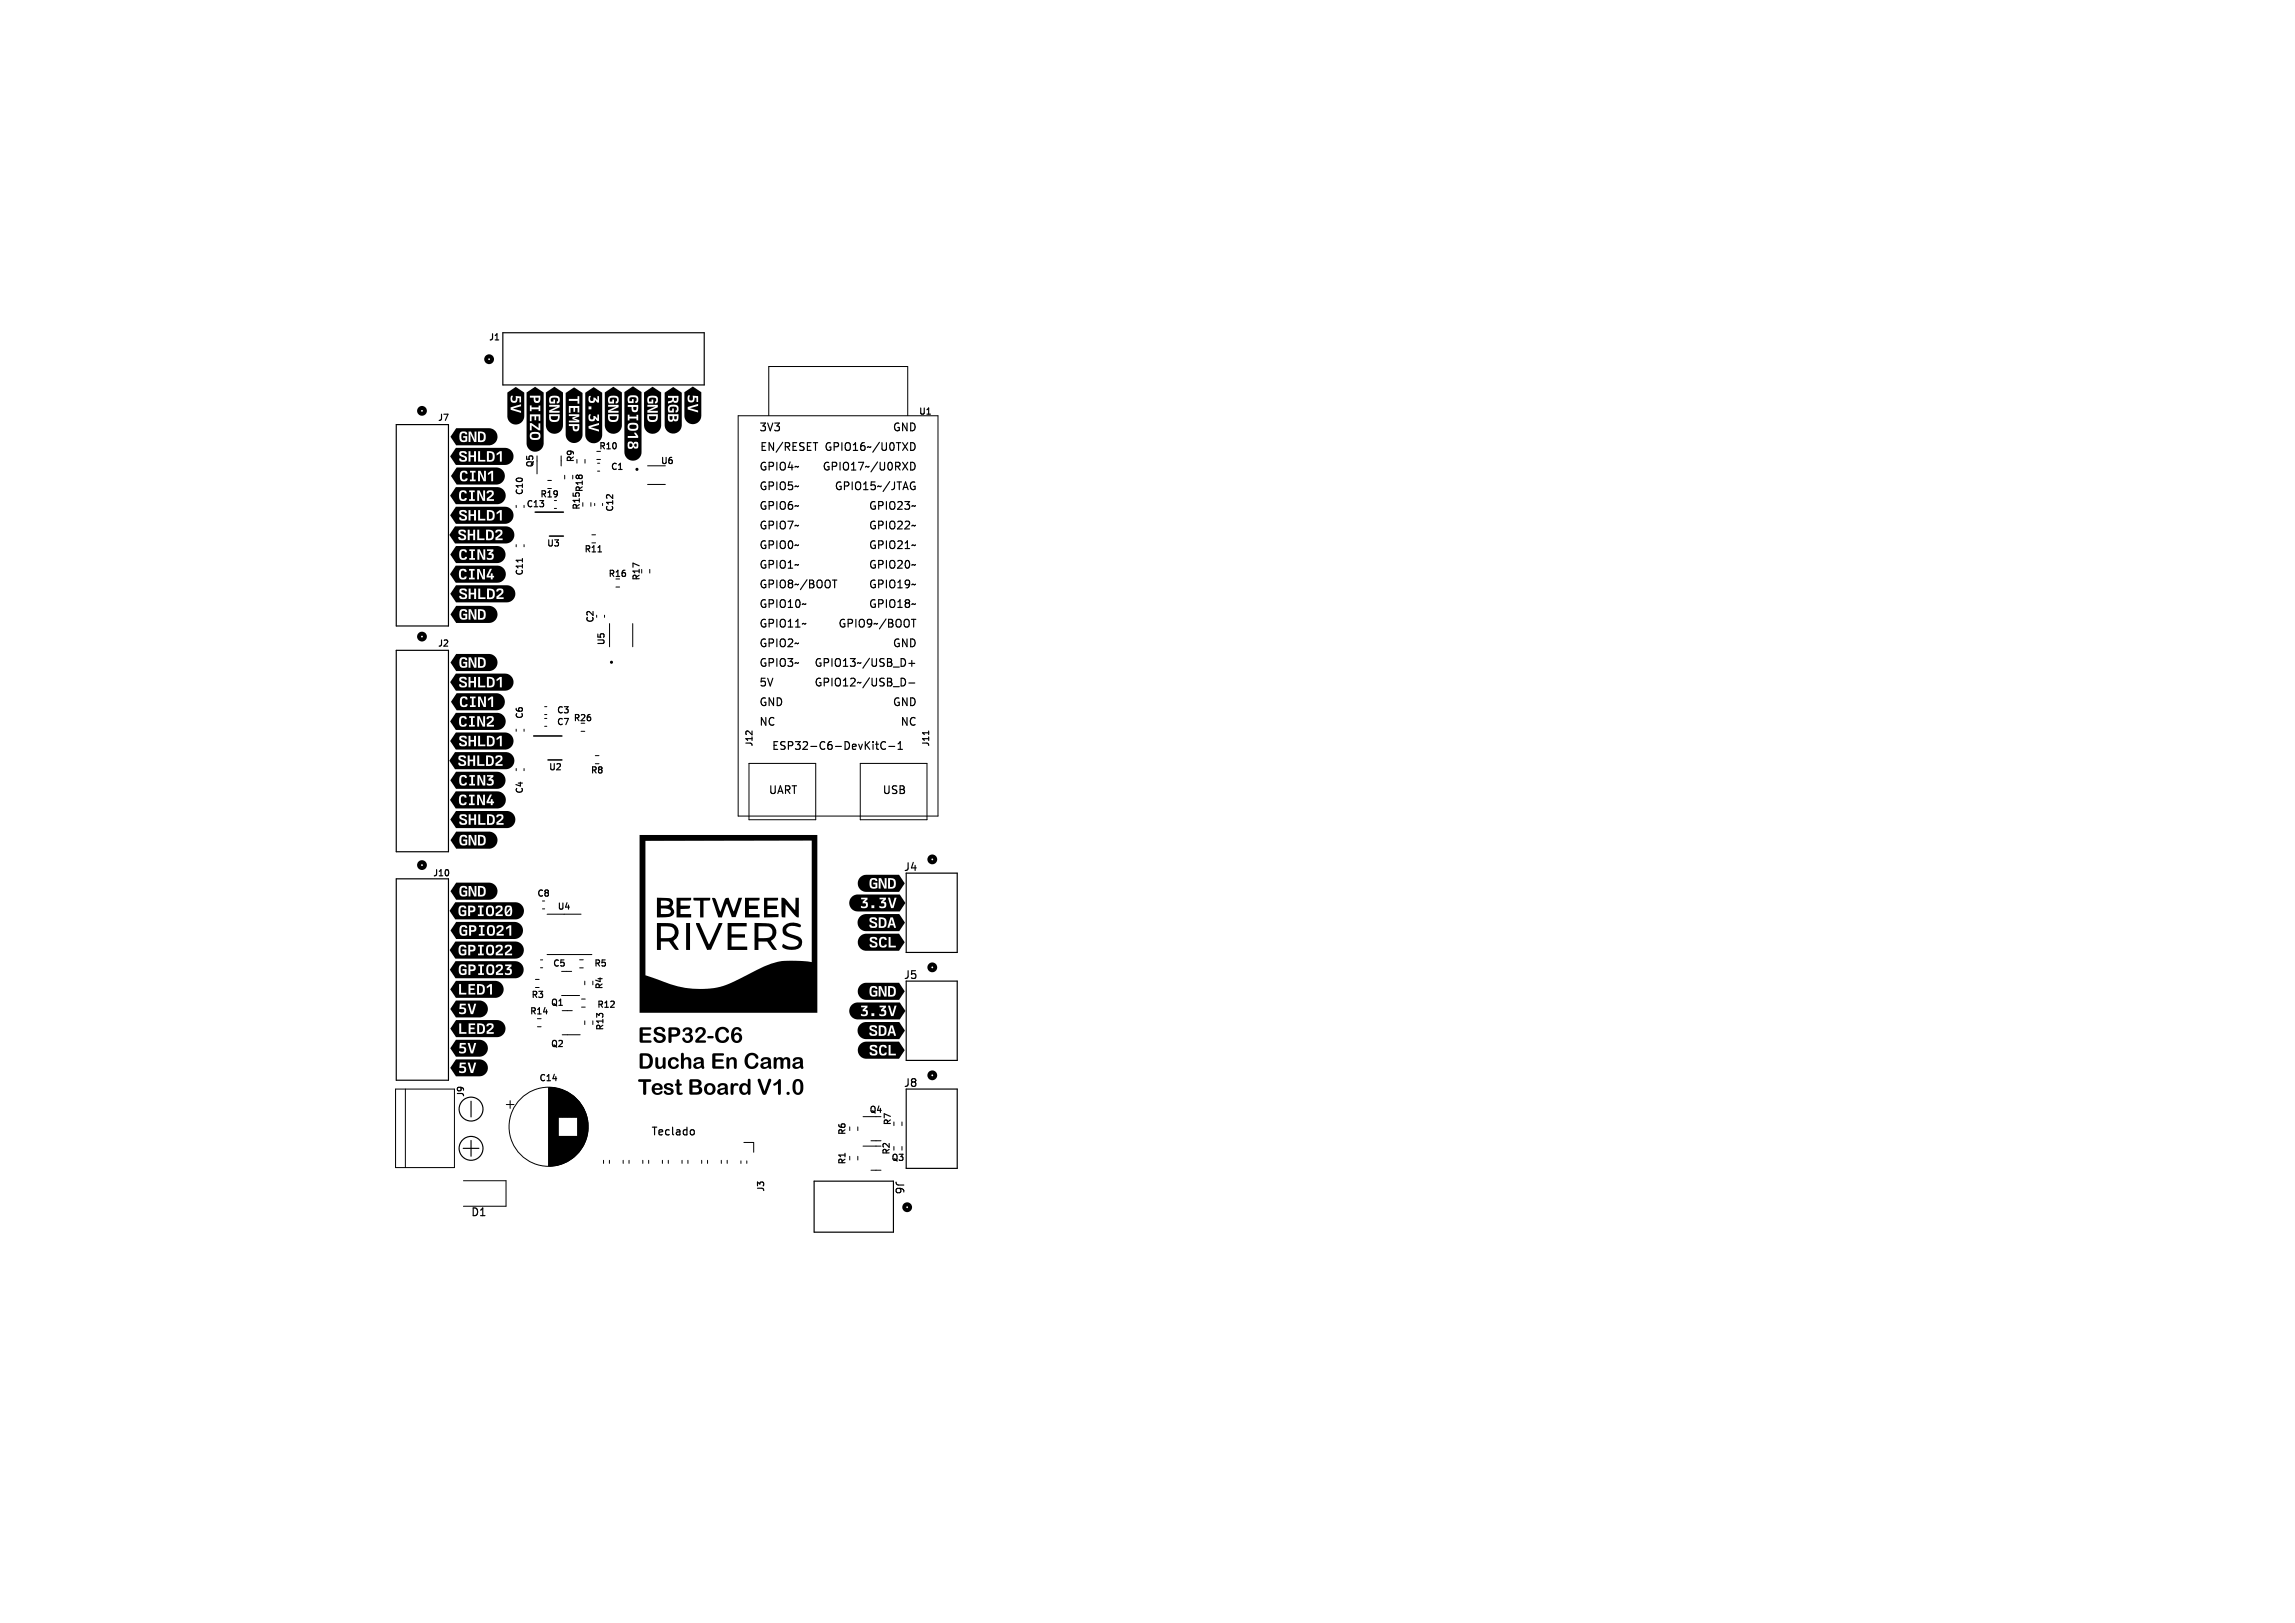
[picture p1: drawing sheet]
<svg xmlns="http://www.w3.org/2000/svg" width="297mm" height="210mm" viewBox="0 0 297 210" stroke-linecap="round" stroke-linejoin="round" font-family="sans-serif">
<defs><g id="words">
<g font-size="2.8">
<text x="82.5" y="135.3">ESP32-C6</text>
<text x="82.5" y="138.6">Ducha En Cama</text>
<text x="82.5" y="142">Test Board V1.0</text>
</g>
<g font-size="1.4">
<text x="98.2" y="58.6">EN/RESET</text>
<text x="98.3" y="56.1">3V3</text>
<text x="106.5" y="58.6">GPIO16~/U0TXD</text>
<text x="115.4" y="56.1">GND</text>
<text x="98.3" y="63.7">GPIO5~</text>
<text x="98.3" y="61.1">GPIO4~</text>
<text x="106.3" y="61.1">GPIO17~/U0RXD</text>
<text x="107.9" y="63.7">GPIO15~/JTAG</text>
<text x="98.3" y="68.8">GPIO7~</text>
<text x="98.3" y="71.3">GPIO0~</text>
<text x="98.3" y="66.2">GPIO6~</text>
<text x="112.3" y="68.8">GPIO22~</text>
<text x="112.3" y="71.3">GPIO21~</text>
<text x="112.3" y="66.2">GPIO23~</text>
<text x="98.3" y="76.4">GPIO8~/BOOT</text>
<text x="98.3" y="73.8">GPIO1~</text>
<text x="112.3" y="73.8">GPIO20~</text>
<text x="112.3" y="76.4">GPIO19~</text>
<text x="98.3" y="84">GPIO2~</text>
<text x="98.3" y="81.5">GPIO11~</text>
<text x="98.3" y="78.9">GPIO10~</text>
<text x="108.3" y="81.5">GPIO9~/BOOT</text>
<text x="112.3" y="78.9">GPIO18~</text>
<text x="115.4" y="84">GND</text>
<text x="98.3" y="86.5">GPIO3~</text>
<text x="98.3" y="89.1">5V</text>
<text x="105.3" y="89.1">GPIO12~/USB_D-</text>
<text x="105.3" y="86.5">GPIO13~/USB_D+</text>
<text x="98.3" y="91.6">GND</text>
<text x="98.3" y="94.2">NC</text>
<text x="115.4" y="91.6">GND</text>
<text x="116.4" y="94.2">NC</text>
<text x="99.8" y="97.3">ESP32-C6-DevKitC-1</text>
<text x="99.4" y="102.9">UART</text>
<text x="114.2" y="102.9">USB</text>
<text x="116.9" y="113">J4</text>
<text x="116.9" y="126.9">J5</text>
<text x="116.9" y="140.9">J8</text>
<text x="84.3" y="147.1">Teclado</text>
<text x="115.6" y="152.7" transform="rotate(90 115.6 152.7)">J6</text>
<text x="60.9" y="157.6">D1</text>
</g>
<g font-size="1.1">
<text x="63.2" y="44.3">J1</text>
<text x="118.9" y="53.9">U1</text>
<text x="56.6" y="54.7">J7</text>
<text x="74.5" y="59.9" transform="rotate(-90 74.5 59.9)">R9</text>
<text x="77.5" y="58.4">R10</text>
<text x="67.9" y="64.1" transform="rotate(-90 67.9 64.1)">C10</text>
<text x="68.1" y="65.9">C13</text>
<text x="69.2" y="60.5" transform="rotate(-90 69.2 60.5)">Q5</text>
<text x="69.9" y="64.6">R19</text>
<text x="75.6" y="63.8" transform="rotate(-90 75.6 63.8)">R18</text>
<text x="79" y="61">C1</text>
<text x="85.5" y="60.3">U6</text>
<text x="70.7" y="70.9">U3</text>
<text x="75.3" y="66" transform="rotate(-90 75.3 66)">R15</text>
<text x="75.6" y="71.7">R11</text>
<text x="79.6" y="66.3" transform="rotate(-90 79.6 66.3)">C12</text>
<text x="67.9" y="74.5" transform="rotate(-90 67.9 74.5)">C11</text>
<text x="78.7" y="74.9">R16</text>
<text x="83" y="75.2" transform="rotate(-90 83 75.2)">R17</text>
<text x="56.6" y="83.9">J2</text>
<text x="77" y="80.6" transform="rotate(-90 77 80.6)">C2</text>
<text x="78.5" y="83.6" transform="rotate(-90 78.5 83.6)">U5</text>
<text x="67.9" y="93.1" transform="rotate(-90 67.9 93.1)">C6</text>
<text x="72" y="94.1">C7</text>
<text x="72" y="92.5">C3</text>
<text x="74.2" y="93.6">R26</text>
<text x="71" y="99.9">U2</text>
<text x="76.4" y="100.3">R8</text>
<text x="97.6" y="96.7" transform="rotate(-90 97.6 96.7)">J12</text>
<text x="120.5" y="96.7" transform="rotate(-90 120.5 96.7)">J11</text>
<text x="67.9" y="102.8" transform="rotate(-90 67.9 102.8)">C4</text>
<text x="56" y="113.6">J10</text>
<text x="69.5" y="116.3">C8</text>
<text x="72.1" y="117.9">U4</text>
<text x="71.5" y="125.3">C5</text>
<text x="76.8" y="125.3">R5</text>
<text x="68.5" y="131.5">R14</text>
<text x="68.7" y="129.4">R3</text>
<text x="71.2" y="130.4">Q1</text>
<text x="77.2" y="130.6">R12</text>
<text x="78.2" y="128.1" transform="rotate(-90 78.2 128.1)">R4</text>
<text x="71.2" y="135.7">Q2</text>
<text x="78.3" y="133.4" transform="rotate(-90 78.3 133.4)">R13</text>
<text x="60.3" y="142" transform="rotate(-90 60.3 142)">J9</text>
<text x="69.7" y="140.1">C14</text>
<text x="109.6" y="146.9" transform="rotate(-90 109.6 146.9)">R6</text>
<text x="112.5" y="144.2">Q4</text>
<text x="115.4" y="149.5" transform="rotate(-90 115.4 149.5)">R2</text>
<text x="115.5" y="145.7" transform="rotate(-90 115.5 145.7)">R7</text>
<text x="99.1" y="154.3" transform="rotate(-90 99.1 154.3)">J3</text>
<text x="109.6" y="150.7" transform="rotate(-90 109.6 150.7)">R1</text>
<text x="115.3" y="150.4">Q3</text>
</g>
</g></defs>
<g fill="none" stroke="#000" stroke-width=".15">
<path d="M51.3 54.9h6.7v26.1h-6.7zM65.1 43.1h26v6.7h-26zM105.2 57.3h.6M117.9 57.3a.51 .51 0 0 1 .5 .5 .51 .51 0 0 1-.5 .5zM117.9 59.8a.51 .51 0 0 1 .5 .5 .51 .51 0 0 1-.5 .5zM67.6 72.3v.4M77.4 71.4h.4M107.7 75.1h.6M118.1 62.4h.3M118.2 62.9h.2v.4l-.3 .1M51.3 84.2h6.7v26h-6.7zM114.6 96.1a.4 .4 0 0 0-.5 0 .4 .4 0 0 0-.1 .4 .37 .37 0 0 0 .2 .4 .37 .37 0 0 0 .4 0"/>
<path d="M115 96.6h.8M116.2 97h.6M116.2 96.2l.3-.2v1M117.1 87.9l.1 .3-.1 .4M117.6 88.4h.8M117.6 85.8h.8M118 80.1h.5M118 85.5v.7M120.2 94.6v.4M51.3 113.7h6.7v26.1h-6.7zM117.3 113h6.6v10.2h-6.6zM117.3 126.9h6.6v10.3h-6.6z"/>
<path d="M59.9 148.6h2.1M61 142.5v2M61 147.6v2M89.7 146.2l.2 .2v.3l-.2 .1M105.4 152.8h10.2v6.6h-10.2zM117.3 140.9h6.6v10.3h-6.6z"/>
<circle cx="61" cy="143.5" r="1.55"/>
<circle cx="61" cy="148.6" r="1.55"/>
</g>
<g fill="#000">
<path d="M59 55.4h4.3a1.11 1.11 0 0 1 1.1 1.1 1.11 1.11 0 0 1-1.1 1.1h-4.3l-.7-1.1h1.1a.56 .56 0 0 0 .2 .6 .56 .56 0 0 0 .6 .1h.7v-1.1l.4 1.1h.6a.7 .7 0 0 0 1-.7 .71 .71 0 0 0-1-.7v1.4h-.2v-1.4h-.3v1.1l-.4-1.1h-.4v1.4h-.4l.3-.1v-.7h-.6v.2h.3v.4a.35 .35 0 0 1-.4-.1 .35 .35 0 0 1-.1-.4 .3 .3 0 0 1 .1-.4 .3 .3 0 0 1 .4 .1h.3a.51 .51 0 0 0-.6-.4 .51 .51 0 0 0-.4 .5l-.1 .2h-1.1zM62.1 56.1a.43 .43 0 0 1 .5 .1 .43 .43 0 0 1 0 .5l-.1 .2-.4 .1zM63.3 58.6a.43 .43 0 0 1 .4 .1 .43 .43 0 0 1 .1 .5l-.2 .3h-.3zM65.7 50.8l1-.7 1.1 .7v3a1.09 1.09 0 0 1-1.1 1.1 1.09 1.09 0 0 1-1-1.1v-1.1h.4v.3l1.3 .4v-.2l-1-.3 1-.3v-.3l-1.3 .4h-.4v-1.1h.4a.47 .47 0 0 0 .5 .5 .47 .47 0 0 0 .4-.6h.2v.6h.2v-.8l-.7-.1a.38 .38 0 0 1 .1 .5 .38 .38 0 0 1-.4 .2l-.1-.3 .1-.4h-.3v.4h-.4zM68.1 50.8l1.2-.8 1.1 .8v6.5a1.11 1.11 0 0 1-1.1 1.2 1.11 1.11 0 0 1-1.2-1.2v-.9h.5a.5 .5 0 0 0 .6 .5 .55 .55 0 0 0 .7-.5 .55 .55 0 0 0-.7-.5 .5 .5 0 0 0-.6 .5h-.5v-1.7h.5v1h.2v-.7l.9 .7h.2v-.9h-.2v.6l-.9-.7h-.7v-1.1h.5v.9h.2v-.6h.4v.5h.2v-.5h.3v.6h.2v-.9h-1.8v-1.1h.5v.7h.2v-.2h.9v.2h.2v-.7h-.2v.2h-.9v-.2h-.7v-1.3h.5v.3h.5a.48 .48 0 0 0 .4 .7 .48 .48 0 0 0 .4-.7v-.3h-1.8zM68.8 56.2a.78 .78 0 0 1 .9 .1v.2a.7 .7 0 0 1-.9 0zM69.3 51.5h.4a.23 .23 0 0 1-.2 .4 .23 .23 0 0 1-.2-.3zM70.6 50.8l1.1-.8 1.2 .8v4.2a1.11 1.11 0 0 1-1.2 1.1 1.11 1.11 0 0 1-1.1-1.1v-1.1h.5a.71 .71 0 0 0 .4 .7 .71 .71 0 0 0 .8-.2l.1-.8h-1.3v.3h-.5v-.8h.5v.3h1.3v-.2h-1l1-.5v-.3h-1.3v.2h1l-1 .5h-.5v-1.3h.5l.1 .4h.6v-.5h-.2v.3h-.3a.35 .35 0 0 1 0-.5 .35 .35 0 0 1 .4-.1 .3 .3 0 0 1 .5 .1 .3 .3 0 0 1-.1 .5v.2a.51 .51 0 0 0 .3-.6 .51 .51 0 0 0-.5-.4 .61 .61 0 0 0-.8 .6h-.5zM71.3 53.9h.9a.43 .43 0 0 1-.1 .4 .43 .43 0 0 1-.5 0l-.3-.1zM73.2 50.8l1.1-.7 1.1 .7v5.4a1.09 1.09 0 0 1-1.1 1.1 1.09 1.09 0 0 1-1.1-1.1v-1.3h.4v.2h.5a.48 .48 0 0 0 .4 .7 .48 .48 0 0 0 .5-.6v-.3h-1.8v-.5h.4v.3h1.4v-.3l-.7-.3 .7-.2v-.3h-1.4v.2h1.1l-.6 .2v.2l.6 .2h-1.5v-1.9h.4v.9h.2v-.6h.4v.5h.2v-.5h.3v.6h.3v-.9h-1.8v-.9h.4v.3h1.1v.3h.3v-.9h-.3v.3h-1.5zM74.3 55.1h.5v.1a.23 .23 0 0 1-.2 .4 .23 .23 0 0 1-.3-.3zM75.7 50.8l1.1-.7 1.1 .7v5.5a1.1 1.1 0 0 1-1.1 1.1 1.1 1.1 0 0 1-1.1-1.1v-1.2h.5v.3l1.3 .4v-.2l-1-.3 1-.3v-.3l-1.3 .4h-.5v-1.1h.5a.44 .44 0 0 0 .3 .5 .44 .44 0 0 0 .5-.3v-.1l.3 .4h.2v-.9h-.2v.6l-.3-.4h-.2a.26 .26 0 0 1 0 .4 .26 .26 0 0 1-.3 0 .26 .26 0 0 1-.1-.3l.1-.3h-.3v.4h-.5v-1.4h.5v.4h.3v-.4h-.8v-1h.5a.44 .44 0 0 0 .3 .5 .44 .44 0 0 0 .5-.3l.3 .3h.2v-.8h-.2v.5l-.3-.3h-.2a.26 .26 0 0 1 0 .3 .26 .26 0 0 1-.3 .1 .26 .26 0 0 1-.1-.4l.1-.3h-.3v.4h-.5z"/>
<path d="M78.3 50.8l1.1-.8 1.1 .8v4.2a1.11 1.11 0 0 1-1.1 1.1 1.11 1.11 0 0 1-1.1-1.1v-1.1h.4a.71 .71 0 0 0 .5 .7 .71 .71 0 0 0 .8-.2v-.8h-1.3v.3h-.4v-.8h.4v.3h1.3v-.2h-1l1-.5v-.3h-1.3v.2h1.1l-1.1 .5h-.4v-1.3h.4l.1 .4h.7v-.5h-.3v.3h-.3a.35 .35 0 0 1 .1-.5 .35 .35 0 0 1 .4-.1 .3 .3 0 0 1 .4 .1 .3 .3 0 0 1-.1 .5v.2a.51 .51 0 0 0 .4-.6 .51 .51 0 0 0-.6-.4 .61 .61 0 0 0-.8 .6h-.4zM78.9 53.9h.9a.43 .43 0 0 1-.1 .4 .43 .43 0 0 1-.5 0l-.2-.1zM80.8 50.7l1.1-.7 1.1 .7v7.8a1.11 1.11 0 0 1-1.1 1.1 1.11 1.11 0 0 1-1.1-1.1v-.9h.4a.39 .39 0 0 0 .3 .5 .39 .39 0 0 0 .5-.3 .34 .34 0 0 0 .4 .2 .34 .34 0 0 0 .2-.4 .35 .35 0 0 0-.2-.4 .35 .35 0 0 0-.4 .2 .38 .38 0 0 0-.5-.3 .38 .38 0 0 0-.3 .5h-.4v-1.2h.4v.3h1.4v-.3l-.3-.4h-.3l.3 .4h-1.5v-1.2h.4a.5 .5 0 0 0 .7 .5 .55 .55 0 0 0 .7-.5 .55 .55 0 0 0-.7-.5 .5 .5 0 0 0-.7 .5h-.4v-1.5h.4v.7h.3v-.2h.9v.2h.2v-.7h-.2v.2h-.9v-.2h-.7v-1.3h.4v.3h.5a.48 .48 0 0 0 .4 .7 .48 .48 0 0 0 .5-.7v-.3h-1.8v-.7h.4l.1 .5h.7v-.6h-.2v.3h-.3a.35 .35 0 0 1 0-.4 .35 .35 0 0 1 .4-.1 .3 .3 0 0 1 .4 .1 .3 .3 0 0 1-.1 .4v.3a.51 .51 0 0 0 .4-.6 .51 .51 0 0 0-.5-.5 .61 .61 0 0 0-.9 .6h-.4zM81.5 55.1a.78 .78 0 0 1 .9 0v.2a.7 .7 0 0 1-.9 0zM82.1 57.5l.3-.1-.1 .4-.2-.1zM82 52.7h.4a.23 .23 0 0 1-.2 .4 .23 .23 0 0 1-.2-.3zM83.3 50.8l1.2-.8 1.1 .8v4.2a1.11 1.11 0 0 1-1.1 1.1 1.11 1.11 0 0 1-1.2-1.1v-1.1h.5a.71 .71 0 0 0 .4 .7 .71 .71 0 0 0 .8-.2l.1-.8h-1.3v.3h-.5v-.8h.5v.3h1.3v-.2h-1l1-.5v-.3h-1.3v.2h1l-1 .5h-.5v-1.3h.5l.1 .4h.6v-.5h-.2v.3h-.3a.35 .35 0 0 1 0-.5 .35 .35 0 0 1 .4-.1 .3 .3 0 0 1 .5 .1 .3 .3 0 0 1-.1 .5v.2a.51 .51 0 0 0 .3-.6 .51 .51 0 0 0-.5-.4 .61 .61 0 0 0-.8 .6h-.5zM84 53.9h.9a.43 .43 0 0 1-.1 .4 .43 .43 0 0 1-.5 0l-.3-.1zM86 50.8l1.1-.7 1.1 .7v4.2a1.11 1.11 0 0 1-1.1 1.1 1.11 1.11 0 0 1-1.1-1.1v-1h.4a.4 .4 0 0 0 .2 .5 .4 .4 0 0 0 .6-.2 .35 .35 0 0 0 .4 .2 .35 .35 0 0 0 .2-.4v-.5h-1.3l-.1 .4h-.4v-1.1h.4l.1 .5h.7v-.5h-.2v.2h-.3a.35 .35 0 0 1 0-.4 .35 .35 0 0 1 .4-.1 .3 .3 0 0 1 .4 .1 .3 .3 0 0 1-.1 .4v.3a.51 .51 0 0 0 .4-.6 .51 .51 0 0 0-.5-.4 .61 .61 0 0 0-.9 .5h-.4v-1h.4v.3l.6-.1 .1-.2a.39 .39 0 0 0 .5 .2 .39 .39 0 0 0 .2-.5v-.4h-1.4v.3h.6v.3l-.6 .1h-.4zM86.7 53.8h.3v.4a.26 .26 0 0 1-.3 0 .26 .26 0 0 1 0-.4zM87.2 51.5h.4l-.1 .4h-.2zM87.3 53.8h.3l-.1 .4h-.2z"/>
<path d="M88.6 50.7l1.1-.7 1.1 .7v3.1a1.09 1.09 0 0 1-1.1 1.1 1.09 1.09 0 0 1-1.1-1.1v-1.1h.4v.3l1.3 .4v-.3l-1-.3 1-.3v-.2l-1.3 .4h-.4v-1.2h.4a.47 .47 0 0 0 .5 .6 .47 .47 0 0 0 .4-.6h.2v.5h.2v-.7l-.7-.1a.38 .38 0 0 1 .1 .4 .38 .38 0 0 1-.4 .2l-.1-.2 .1-.4h-.2l-.1 .3h-.4zM62.1 79a.43 .43 0 0 1 .5 .2 .43 .43 0 0 1 0 .5l-.1 .2-.4 .1zM59 73.2h5.4a1.11 1.11 0 0 1 1.1 1.1 1.11 1.11 0 0 1-1.1 1.1h-5.4l-.8-1.1h1.2a.54 .54 0 0 0 .1 .6 .54 .54 0 0 0 .6 .1h1.9v-1.1l.5 1.1h.3v-.3h.7v.3h.3v-.3h.1v-.2h-.1v-.3h-.3v.3h-.3l.5-.9h-.3l-.4 .9v.2h-.2v-1.1h-.3v1.1l-.4-1.1h-.4v1.4h-.3v-.2h-.2v-1h.2v-.2h-.7v.2h.2v1h-.2v.2h-.6l.2-.2 .1-.2h-.3a.29 .29 0 0 1-.4 .1 .29 .29 0 0 1-.1-.4 .3 .3 0 0 1 .1-.4 .3 .3 0 0 1 .4 0v.1h.3a.5 .5 0 0 0-.5-.4 .5 .5 0 0 0-.5 .4v.3h-1.2zM59 63h5.3a1.11 1.11 0 0 1 1.1 1.1 1.11 1.11 0 0 1-1.1 1.1h-5.3l-.7-1.1h1.1a.54 .54 0 0 0 .1 .6 .54 .54 0 0 0 .6 .1h1.9v-1l.5 1h.3v-1h.4l.1-.1h.3a.45 .45 0 0 1-.4 .6l-.2 .2v.3h.9v-.2h-.6l.1-.1a.68 .68 0 0 0 .4-1 .53 .53 0 0 0-.8 .3h-.2v-.3h-.3l.1 1-.5-1h-.3v1.3h-.4v-.2h-.2v-.9h.2v-.2h-.7v.2h.3v.9h-.3v.2h-.6l.3-.1v-.3h-.2a.29 .29 0 0 1-.5 .2 .29 .29 0 0 1 0-.5 .3 .3 0 0 1 0-.4 .3 .3 0 0 1 .4 .1h.1h.2a.5 .5 0 0 0-.5-.4 .5 .5 0 0 0-.5 .4v.3h-1.1zM59 70.6h5.3a1.11 1.11 0 0 1 1.1 1.2 1.11 1.11 0 0 1-1.1 1.1h-5.3l-.7-1.1h1.1a.54 .54 0 0 0 .2 .5 .54 .54 0 0 0 .6 .1h1.8v-1l.5 1h.5a.55 .55 0 0 0 .7 0 .55 .55 0 0 0 .1-.7l-.3-.1 .4-.3v-.2h-.9v.2h.5l-.3 .3v.2a.26 .26 0 0 1 .4 0 .26 .26 0 0 1 0 .3 .26 .26 0 0 1-.3 .1l-.3-.1v.3h-.2v-1.3h-.2v1l-.5-1h-.3v1.3h-.3v-.2h-.3v-.9h.3v-.2h-.8v.2h.3v.9h-.3v.2h-.5l.2-.1v-.2h-.2a.29 .29 0 0 1-.4 .1 .29 .29 0 0 1-.1-.4 .3 .3 0 0 1 0-.4 .3 .3 0 0 1 .4 0l.1 .1h.2a.5 .5 0 0 0-.5-.4 .5 .5 0 0 0-.5 .3v.4h-1.1zM59.1 60.5h5.1a1.11 1.11 0 0 1 1.1 1.1 1.11 1.11 0 0 1-1.1 1.1h-5.1l-.7-1.1h1.1a.54 .54 0 0 0 .2 .6 .54 .54 0 0 0 .5 .1h1.9v-1.1l.5 1.1h.3v-.8h.2l.5-.3v1.1h.2v-1.4h-.2l-.5 .3v.3h-.2v-.6h-.3l.1 1.1-.5-1.1h-.3v1.4h-.3v-.2h-.3v-1h.2v-.2h-.7v.2h.3v1h-.3v.2h-.6l.3-.2v-.2h-.2a.29 .29 0 0 1-.4 .1 .29 .29 0 0 1-.1-.4 .3 .3 0 0 1 0-.4 .3 .3 0 0 1 .4 0l.1 .1h.2a.5 .5 0 0 0-.5-.4 .5 .5 0 0 0-.5 .4v.3h-1.1zM63.2 68.8a.43 .43 0 0 1 .4 .1 .43 .43 0 0 1 0 .5l-.1 .2-.3 .1zM58.9 68.1h6.6a1.11 1.11 0 0 1 1.1 1.1 1.11 1.11 0 0 1-1.1 1.1h-6.6l-.6-.8h1a.48 .48 0 0 0 .7 .4h.8v-.6h.4v.6h1.7a.7 .7 0 0 0 1-.7v-.3h.4l.1-.1h.3a.45 .45 0 0 1-.4 .6l-.2 .2v.3h.9v-.2h-.6l.1-.1a.68 .68 0 0 0 .4-1 .53 .53 0 0 0-.8 .3h-.2a.83 .83 0 0 0-1-.4v1.4h-1.4h1.2v-.2h-.7v-1.2h-.2v1.4h-.3v-1.4h-.3v.6h-.4v-.6h-.3v1.4h-.5a.41 .41 0 0 0 .3-.5 .41 .41 0 0 0-.4-.3l-.3-.1v-.2h.3l.1 .1h.3v-.1a.6 .6 0 0 0-1 0 .47 .47 0 0 0 .6 .5l.1 .1v.3h-.3l-.1-.2h-1.3l-.2-.3zM63.3 66.2a.43 .43 0 0 1 .4 .2 .43 .43 0 0 1 .1 .4l-.2 .3h-.3zM63.3 76.4a.43 .43 0 0 1 .4 .1 .43 .43 0 0 1 .1 .5l-.2 .3h-.3zM59 65.6h6.4a1.11 1.11 0 0 1 1.1 1.1 1.11 1.11 0 0 1-1.1 1.1h-6.4l-.6-.9h1a.48 .48 0 0 0 .8 .5h.7v-.6h.4v.6h1.7a.7 .7 0 0 0 1-.7v-.1h.3l.4-.3v1.1h.2v-1.4h-.2l-.4 .3v.3h-.3a.71 .71 0 0 0-1-.6v1.4h-1.4l1.2-.1v-.2h-.7v-1.1h-.2v1.3h-.3v-1.3h-.3v.5h-.4v-.5h-.3v1.4h-.4a.41 .41 0 0 0 .2-.5 .41 .41 0 0 0-.4-.3l-.2-.1-.1-.2 .4-.1 .1 .2h.2v-.2a.6 .6 0 0 0-1 0 .47 .47 0 0 0 .6 .6l.2 .1-.1 .2h-.3l-.1-.2h-1.3l-.1-.2zM59 57.9h6.4a1.11 1.11 0 0 1 1.1 1.2 1.11 1.11 0 0 1-1.1 1.1h-6.4l-.6-.9h1a.48 .48 0 0 0 .8 .4h.7v-.6h.4v.6h1.7a.7 .7 0 0 0 1-.6v-.2h.3l.4-.2v1h.2v-1.3h-.2l-.4 .3v.2h-.3a.71 .71 0 0 0-1-.5v1.3h-1.4h1.2v-.2h-.7v-1.1h-.2v1.3h-.3v-1.3h-.3v.5h-.4v-.5h-.3v1.3h-.4a.41 .41 0 0 0 .2-.4 .41 .41 0 0 0-.4-.4l-.2-.1-.1-.2h.4l.1 .1h.2v-.1a.6 .6 0 0 0-1 0 .47 .47 0 0 0 .6 .6l.2 .1-.1 .2h-.3l-.1-.2h-1.3l-.1-.2z"/>
<path d="M59 75.7h6.6a1.11 1.11 0 0 1 1.1 1.1 1.11 1.11 0 0 1-1.1 1.1h-6.6l-.5-.8h.9a.48 .48 0 0 0 .8 .4h.7v-.6h.5v.6h1.6a.7 .7 0 0 0 1-.6v-.4h.5l.1-.1h.2a.45 .45 0 0 1-.3 .6l-.3 .2v.3h1v-.2h-.7l.1-.1a.68 .68 0 0 0 .5-1 .53 .53 0 0 0-.9 .3h-.2a.83 .83 0 0 0-1-.3v1.3h-1.4h1.2v-.2h-.7v-1.1h-.2v1.3h-.3v-1.3h-.2v.5h-.5v-.5h-.2v1.3h-.5a.41 .41 0 0 0 .3-.4 .41 .41 0 0 0-.5-.4l-.2-.1-.1-.2h.4l.1 .1h.2v-.1a.6 .6 0 0 0-.9 0 .47 .47 0 0 0 .5 .5l.2 .2-.1 .2h-.3l-.1-.2h-1.2l-.2-.3zM59 84.6h4.3a1.11 1.11 0 0 1 1.1 1.1 1.11 1.11 0 0 1-1.1 1.1h-4.3l-.7-1.1h1.1a.56 .56 0 0 0 .2 .6 .56 .56 0 0 0 .6 .1h.7v-1.1l.4 1.1h.6a.7 .7 0 0 0 1-.7 .71 .71 0 0 0-1-.6v1.3h-.2v-1.3h-.3v1l-.4-1h-.4v1.3h-.4l.3-.1v-.7h-.6v.3h.3v.3a.35 .35 0 0 1-.4-.1 .35 .35 0 0 1-.1-.4 .3 .3 0 0 1 .1-.4 .3 .3 0 0 1 .4 .1h.3a.51 .51 0 0 0-.6-.4 .51 .51 0 0 0-.4 .6l-.1 .1h-1.1zM59 78.4h4.3a1.11 1.11 0 0 1 1.1 1.1 1.11 1.11 0 0 1-1.1 1.1h-4.3l-.7-1.1h1.1a.56 .56 0 0 0 .2 .6 .56 .56 0 0 0 .6 .1h.7v-1.1l.4 1.1h.6a.7 .7 0 0 0 1-.7 .71 .71 0 0 0-1-.7v1.4h-.2v-1.4h-.3v1.1l-.4-1.1h-.4v1.4h-.4l.3-.1v-.7h-.6v.2h.3v.3a.35 .35 0 0 1-.4 0 .35 .35 0 0 1-.1-.4 .3 .3 0 0 1 .1-.4 .3 .3 0 0 1 .4 .1h.3a.51 .51 0 0 0-.6-.4 .51 .51 0 0 0-.4 .5l-.1 .2h-1.1zM62.1 85.3a.43 .43 0 0 1 .5 .1 .43 .43 0 0 1 0 .5l-.1 .2-.4 .1zM59 92.2h5.3a1.11 1.11 0 0 1 1.1 1.1 1.11 1.11 0 0 1-1.1 1.2h-5.3l-.7-1.2h1.1a.54 .54 0 0 0 .1 .6 .54 .54 0 0 0 .6 .1h1.9v-1l.5 1h.3v-1h.4l.1-.1h.3a.45 .45 0 0 1-.4 .6l-.2 .2v.3h.9v-.2h-.6l.1-.1a.68 .68 0 0 0 .4-1 .53 .53 0 0 0-.8 .3h-.2v-.3h-.3l.1 1-.5-1h-.3v1.3h-.4v-.2h-.2v-.9h.2v-.2h-.7v.2h.3v.9h-.3v.2h-.6l.3-.1v-.3h-.2a.29 .29 0 0 1-.5 .2 .29 .29 0 0 1 0-.5 .3 .3 0 0 1 0-.4 .3 .3 0 0 1 .4 .1l.1 .1h.2a.5 .5 0 0 0-.5-.4 .5 .5 0 0 0-.5 .3v.3h-1.1zM59.1 89.7h5.1a1.11 1.11 0 0 1 1.1 1.1 1.11 1.11 0 0 1-1.1 1.1h-5.1l-.7-1.1h1.1a.54 .54 0 0 0 .2 .6 .54 .54 0 0 0 .5 .1h1.9v-1.1l.5 1.1h.3v-.8h.2l.5-.3v1.1h.2v-1.4h-.2l-.5 .3v.3h-.2v-.6h-.3l.1 1.1-.5-1.1h-.3v1.4h-.3v-.2h-.3v-.9h.2v-.3h-.7v.3h.3v.9h-.3v.2h-.6l.3-.2v-.2h-.2a.29 .29 0 0 1-.4 .1 .29 .29 0 0 1-.1-.4 .3 .3 0 0 1 0-.4 .3 .3 0 0 1 .4 0l.1 .1h.2a.5 .5 0 0 0-.5-.4 .5 .5 0 0 0-.5 .4v.3h-1.1zM63.2 98a.43 .43 0 0 1 .4 .1 .43 .43 0 0 1 0 .5l-.1 .2-.3 .1zM58.9 97.3h6.6a1.11 1.11 0 0 1 1.1 1.1 1.11 1.11 0 0 1-1.1 1.1h-6.6l-.6-.8h1a.48 .48 0 0 0 .7 .4h.8v-.6h.4v.6h1.7a.7 .7 0 0 0 1-.7v-.3h.4l.1-.1h.3a.45 .45 0 0 1-.4 .6l-.2 .2v.3h.9v-.2h-.6l.1-.1a.68 .68 0 0 0 .4-1 .53 .53 0 0 0-.8 .3h-.2a.83 .83 0 0 0-1-.3v1.3h-1.4h1.2v-.2h-.7v-1.1h-.2v1.3h-.3v-1.3h-.3v.5h-.4v-.5h-.3v1.3h-.5a.41 .41 0 0 0 .3-.5 .41 .41 0 0 0-.4-.3l-.3-.1v-.2h.3l.1 .1h.3v-.1a.6 .6 0 0 0-1 0 .47 .47 0 0 0 .6 .5l.1 .1v.3h-.3l-.1-.2h-1.3l-.2-.3zM63.3 95.4a.43 .43 0 0 1 .4 .2 .43 .43 0 0 1 .1 .4l-.2 .3-.3 .1zM63.3 87.8a.43 .43 0 0 1 .4 .2 .43 .43 0 0 1 .1 .4l-.2 .3h-.3zM59 94.8h6.4a1.11 1.11 0 0 1 1.1 1.1 1.11 1.11 0 0 1-1.1 1.1h-6.4l-.6-.8h1a.48 .48 0 0 0 .8 .4h.7v-.6h.4v.6h1.7a.7 .7 0 0 0 1-.7v-.1h.3l.4-.3v1.1h.2v-1.4h-.2l-.4 .3v.3h-.3a.71 .71 0 0 0-1-.6v1.4h-1.4h1.2v-.3h-.7v-1.1h-.2v1.4h-.3v-1.4h-.3v.5h-.4v-.5h-.3v1.4h-.4a.41 .41 0 0 0 .2-.5 .41 .41 0 0 0-.4-.3l-.2-.1-.1-.2 .4-.1 .1 .2h.2v-.2a.6 .6 0 0 0-1 0 .47 .47 0 0 0 .6 .6l.2 .1-.1 .2h-.3l-.1-.1h-1.3l-.1-.3zM59 87.2h6.4a1.11 1.11 0 0 1 1.1 1.1 1.11 1.11 0 0 1-1.1 1.1h-6.4l-.6-.9h1a.48 .48 0 0 0 .8 .4h.7v-.5h.4v.5h1.7a.7 .7 0 0 0 1-.6v-.1h.3l.4-.3v1h.2v-1.3h-.2l-.4 .3v.3h-.3a.71 .71 0 0 0-1-.6v1.3h-1.4h1.2v-.2h-.7v-1.1h-.2v1.3h-.3v-1.3h-.3v.5h-.4v-.5h-.3v1.3h-.4a.41 .41 0 0 0 .2-.4 .41 .41 0 0 0-.4-.4l-.2-.1-.1-.2h.4l.1 .2h.2v-.2a.6 .6 0 0 0-1 0 .47 .47 0 0 0 .6 .6l.2 .1-.1 .2h-.3l-.1-.2h-1.3l-.1-.2z"/>
<path d="M60.8 117.4h.1a.23 .23 0 0 1 .4 .2 .23 .23 0 0 1-.3 .2h-.2zM61 119.9h.1a.23 .23 0 0 1 .3 .2 .23 .23 0 0 1-.3 .3h-.1zM59 114.2h4.3a1.11 1.11 0 0 1 1.1 1.1 1.11 1.11 0 0 1-1.1 1.1h-4.3l-.7-1.1h1.1a.56 .56 0 0 0 .2 .6 .56 .56 0 0 0 .6 .1h.7v-1.1l.4 1.1h.6a.7 .7 0 0 0 1-.7 .71 .71 0 0 0-1-.7v1.4h-.2v-1.4h-.3v1.1l-.4-1.1h-.4v1.4h-.4l.3-.1v-.7h-.6v.2h.3v.4a.35 .35 0 0 1-.4-.1 .35 .35 0 0 1-.1-.4 .3 .3 0 0 1 .1-.4 .3 .3 0 0 1 .4 .1h.3a.51 .51 0 0 0-.6-.4 .51 .51 0 0 0-.4 .5l-.1 .2h-1.1zM59 107.6h4.3a1.11 1.11 0 0 1 1.1 1.1 1.11 1.11 0 0 1-1.1 1.1h-4.3l-.7-1.1h1.1a.56 .56 0 0 0 .2 .6 .56 .56 0 0 0 .6 .1h.7v-1.1l.4 1.1h.6a.7 .7 0 0 0 1-.7 .71 .71 0 0 0-1-.7v1.4h-.2v-1.4h-.3v1.1l-.4-1.1h-.4v1.4h-.4l.3-.1v-.7h-.6v.2h.3v.3a.35 .35 0 0 1-.4 0 .35 .35 0 0 1-.1-.4 .3 .3 0 0 1 .1-.4 .3 .3 0 0 1 .4 .1h.3a.51 .51 0 0 0-.6-.4 .51 .51 0 0 0-.4 .5l-.1 .2h-1.1zM62.1 114.9a.43 .43 0 0 1 .5 .1 .43 .43 0 0 1 0 .5l-.1 .2-.4 .1zM62.1 108.2a.43 .43 0 0 1 .5 .2 .43 .43 0 0 1 0 .5l-.1 .2-.4 .1zM59 102.4h5.4a1.11 1.11 0 0 1 1.1 1.1 1.11 1.11 0 0 1-1.1 1.1h-5.4l-.8-1.1h1.2a.54 .54 0 0 0 .1 .6 .54 .54 0 0 0 .6 .1h1.9v-1.1l.5 1.1h.3v-.3h.7v.3h.3v-.3h.1v-.2h-.1v-.3h-.3v.3h-.3l.5-.9h-.3l-.4 .9v.2h-.2v-1.1h-.3v1.1l-.4-1.1h-.4v1.4h-.3v-.2h-.2v-.9h.2v-.3h-.7v.3h.2v.9h-.2v.2h-.6l.2-.2 .1-.2h-.3a.29 .29 0 0 1-.4 .1 .29 .29 0 0 1-.1-.4 .3 .3 0 0 1 .1-.4 .3 .3 0 0 1 .4 0v.1h.3a.5 .5 0 0 0-.5-.4 .5 .5 0 0 0-.5 .4v.3h-1.2zM59 99.9h5.3a1.11 1.11 0 0 1 1.1 1.1 1.11 1.11 0 0 1-1.1 1.1h-5.3l-.7-1.1h1.1a.54 .54 0 0 0 .2 .5 .54 .54 0 0 0 .6 .1h1.8v-1l.5 1h.5a.55 .55 0 0 0 .7 0 .55 .55 0 0 0 .1-.7l-.3-.1 .4-.3v-.2h-.9v.2h.5l-.3 .3v.2a.26 .26 0 0 1 .4 0 .26 .26 0 0 1 0 .3 .26 .26 0 0 1-.3 .1l-.3-.1v.3h-.2v-1.3h-.2v1l-.5-1h-.3v1.3h-.3v-.2h-.3v-.9h.3v-.2h-.8v.2h.3v.9h-.3v.2h-.5l.2-.1v-.2h-.2a.29 .29 0 0 1-.4 .1 .29 .29 0 0 1-.1-.4 .3 .3 0 0 1 0-.4 .3 .3 0 0 1 .4 0l.1 .1h.2a.5 .5 0 0 0-.5-.4 .5 .5 0 0 0-.5 .4v.3h-1.1zM63.3 105.6a.43 .43 0 0 1 .4 .1 .43 .43 0 0 1 .1 .5l-.2 .3h-.3zM59 104.9h6.6a1.11 1.11 0 0 1 1.1 1.1 1.11 1.11 0 0 1-1.1 1.2h-6.6l-.5-.9h.9a.48 .48 0 0 0 .8 .4h.7v-.6h.5v.6h1.6a.7 .7 0 0 0 1-.6v-.4h.5l.1-.1h.2a.45 .45 0 0 1-.3 .6l-.3 .2v.3h1v-.2h-.7l.1-.1a.68 .68 0 0 0 .5-1 .53 .53 0 0 0-.9 .3h-.2a.83 .83 0 0 0-1-.3v1.3h-1.4h1.2v-.2h-.7v-1.1h-.2v1.3h-.3v-1.3h-.2v.5h-.5v-.5h-.2v1.3h-.5a.41 .41 0 0 0 .3-.4 .41 .41 0 0 0-.5-.4l-.2-.1-.1-.2h.4l.1 .1h.2v-.1a.6 .6 0 0 0-.9 0 .47 .47 0 0 0 .5 .5l.2 .2-.1 .2h-.3l-.1-.2h-1.2l-.2-.3zM63.2 117.4a.32 .32 0 0 1 .4 .1 .32 .32 0 0 1 .1 .4 .31 .31 0 0 1-.3 .4 .31 .31 0 0 1-.3-.4zM63.4 120a.32 .32 0 0 1 .4 0 .32 .32 0 0 1 0 .4 .31 .31 0 0 1-.3 .5 .31 .31 0 0 1-.2-.5z"/>
<path d="M58.9 116.7h7.8a1.11 1.11 0 0 1 1.1 1.2 1.11 1.11 0 0 1-1.1 1.1h-7.8l-.7-1.1h1.1a.56 .56 0 0 0 .2 .5 .56 .56 0 0 0 .6 .1h2.5v-.2h-.3v-.4h.6a.54 .54 0 0 0 .5 .7 .54 .54 0 0 0 .5-.7v-.3h.5l.1-.2h.2a.45 .45 0 0 1-.3 .6l-.3 .2v.3h1v-.2h-.7l.5-.4h.4a.52 .52 0 0 0 .5 .7 .52 .52 0 0 0 .5-.7 .52 .52 0 0 0-.5-.7 .52 .52 0 0 0-.5 .7h-.4a.43 .43 0 0 0 .1-.6 .43 .43 0 0 0-.6-.1h-.2l-.1 .4h-.2a.54 .54 0 0 0-.7-.4 .54 .54 0 0 0-.3 .7h-.6v-.5h.3v-.2h-.7v.2h.2v.9h-.3v.2h-1v-.5a.48 .48 0 0 0 .7-.3 .48 .48 0 0 0-.6-.5h-.3v1.3h-.5l.2-.1v-.6h-.5v.2h.3v.3a.35 .35 0 0 1-.4 0 .35 .35 0 0 1-.1-.4 .3 .3 0 0 1 .1-.5 .3 .3 0 0 1 .4 .2h.2a.51 .51 0 0 0-.5-.4 .51 .51 0 0 0-.5 .5v.2h-1.1zM65.6 117.4h.2l.2 .1-.4 .5zM66 117.7v.6h-.3h-.1zM85 116.2h1.3a.7 .7 0 0 1 .7 .3 .7 .7 0 0 1-.1 .9 .7 .7 0 0 1 .3 .9 .7 .7 0 0 1-.8 .4h-1.4v-1.2h.5v.8l1.1-.1 .2-.2v-.2a2.6 2.6 0 0 0-1.8-.3v-1h.5v.7h.8a.35 .35 0 0 0 .4-.5 1.42 1.42 0 0 0-1.2-.2h-.5zM85 119.4h1.4a1.24 1.24 0 0 1 1.4 .9 1.24 1.24 0 0 1-.7 1.5l.7 1.1a.51 .51 0 0 1-.7-.3l-.5-.8h-1.1v1.1h-.5v-3h.5v1.5h1a.75 .75 0 0 0 .8-.7 .75 .75 0 0 0-.6-.8h-1.7zM87.6 116.2h1.8v.2l-.1 .1h-1.2v.7h1.2l-.1 .3-1.1 .1v.7h1.3v.4h-1.8zM90.1 119.4h.4l1.3 2.8 1.2-2.8 .5 .1-1.5 3.4h-.5zM89.7 116.2h2.2v.3h-.9v2.2h-.4v-2.2h-.8zM92.2 116.2h.3l.1 .1 .6 1.7 .7-1.8h.4l.7 1.7 .6-1.7h.4l-.8 2.5h-.5l-.6-1.8-.7 1.8h-.4zM94.2 119.4h2.4v.5h-1.9v1h1.7v.4h-1.7v1.2h2v.4h-2.5zM96.4 116.2h1.9v.2l-.1 .1h-1.3v.7h1.2v.4h-1.2v.7h1.4v.4h-1.9zM97.6 119.4l1.6 .1a1.18 1.18 0 0 1 1.2 .8 1.18 1.18 0 0 1-.6 1.4l.8 1.2h-.6l-.7-1.1h-1.1v1.1h-.6v-3h.6v1.5h.6a1.01 1.01 0 0 0 1.1-.5 .83 .83 0 0 0-.2-.9 .83 .83 0 0 0-.9-.1h-1.2z"/>
<path d="M98.9 116.2h1.8v.2l-.1 .1h-1.3v.7h1.2v.4h-1.2v.7h1.5l-.1 .4h-1.8zM101.1 116.2h.2a3.7 3.7 0 0 1 1.3 1.3l.3 .3v-1.6h.5v2.5a.56 .56 0 0 1-.6-.3l-1.1-1.4-.1 1.7h-.4zM101.5 119.8a1.66 1.66 0 0 1 2.2 0l-.2 .2-.3-.1a1.21 1.21 0 0 0-1.4 .3 .59 .59 0 0 0 .6 .7l.3 .1a.99 .99 0 0 1 1.1 1.3 1.32 1.32 0 0 1-1.6 .6h-.3a.54 .54 0 0 1-.6-.6v-.2a1.68 1.68 0 0 0 2 .2 .36 .36 0 0 0-.1-.6l-.6-.3a1.72 1.72 0 0 1-1.3-.8v-.5zM114 118.9a.43 .43 0 0 1 .4 .2 .43 .43 0 0 1 .1 .4l-.2 .3h-.3zM110.2 116.1l.7-.4h5.5l.8 1.1-.8 1.1h-4.6a1.85 1.85 0 0 1-1.5-.2l-.2-.3 1.7 .1 2-.1a.55 .55 0 0 0 .7 .1 .55 .55 0 0 0 .1-.7l-.3-.1 .4-.3v-.2h.2l.4 1.3h.3l.4-1.3h-.2l-.3 1-.3-1h-1.4v.2h.6l-.4 .3v.2a.26 .26 0 0 1 .4 0 .26 .26 0 0 1 0 .3 .26 .26 0 0 1-.3 .1l-.3-.1v.2h-.7v-.3h-.3v.4h-.8a.42 .42 0 0 0 .3-.4 .42 .42 0 0 0-.4-.4l.4-.3v-.2h-.9v.2h.6l-.4 .3v.2a.26 .26 0 0 1 .4 0 .26 .26 0 0 1 0 .3 .26 .26 0 0 1-.3 .1l-.3-.1v.2h-1.3l-.2-.7zM111.3 113.5l.7-.3h4.4l.7 1.1-.7 1.1h-4.3a1.11 1.11 0 0 1-1.1-1.1h1.5a.56 .56 0 0 0 .2 .6 .56 .56 0 0 0 .6 .1h.7l-.1-1.1 .5 1.1h.5a.7 .7 0 0 0 1-.7 .71 .71 0 0 0-1-.7v1.4h-.2v-1.4h-.2v1.1l-.5-1.1h-.3v1.4h-.4l.2-.1v-.7h-.5v.2h.3v.3a.35 .35 0 0 1-.4 0 .35 .35 0 0 1-.1-.4 .3 .3 0 0 1 .1-.4 .3 .3 0 0 1 .4 .1h.2a.51 .51 0 0 0-.5-.4 .51 .51 0 0 0-.5 .5v.2h-1.5l.1-.4zM115.2 113.8a.43 .43 0 0 1 .4 .2 .43 .43 0 0 1 .1 .5l-.2 .2-.3 .1zM115.4 119l.2 .5h-.4zM59 134.5h3a1.09 1.09 0 0 1 1.1 1.1 1.09 1.09 0 0 1-1.1 1.1h-3l-.3-.5h.7a.54 .54 0 0 0 .7 .1 .54 .54 0 0 0 .1-.8l-.5-.1v-.2h.6v-.2h.2l.4 1.3h.3l.4-1.3h-.2l-.3 1-.3-1h-1.3l-.1 .7a.38 .38 0 0 1 .5-.1 .38 .38 0 0 1 .2 .4l-.3 .1-.4-.1v.2h-.7l-.4-.6zM59 137.1h3a1.09 1.09 0 0 1 1.1 1.1 1.09 1.09 0 0 1-1.1 1.1h-3l-.3-.5h.7a.54 .54 0 0 0 .7 0 .54 .54 0 0 0 .1-.7l-.5-.1v-.3h.6v-.2h.2l.4 1.3h.3l.4-1.3h-.2l-.3 1-.3-1h-1.3l-.1 .7a.38 .38 0 0 1 .5 0 .38 .38 0 0 1 .2 .3l-.3 .1-.4-.1v.3h-.7l-.4-.6zM59 129.5h3a1.09 1.09 0 0 1 1.1 1.1 1.09 1.09 0 0 1-1.1 1.1h-3l-.3-.5h.7a.54 .54 0 0 0 .7 0 .54 .54 0 0 0 .1-.7l-.5-.2v-.2h.6v-.2h.2l.4 1.3h.3l.4-1.3h-.2l-.3 1-.3-1h-1.3l-.1 .7a.38 .38 0 0 1 .5-.1 .38 .38 0 0 1 .2 .4l-.3 .1-.4-.1v.3h-.7l-.4-.6zM60.9 122.5a.23 .23 0 0 1 .4 .2 .23 .23 0 0 1-.3 .2h-.1z"/>
<path d="M60.9 125h.1a.23 .23 0 0 1 .3 .2 .23 .23 0 0 1-.3 .2h-.1zM62 127.5a.43 .43 0 0 1 .4 .2 .43 .43 0 0 1 .1 .5l-.1 .2-.4 .1zM62 132.6a.43 .43 0 0 1 .5 .2 .43 .43 0 0 1 0 .5l-.1 .2-.4 .1zM59 126.9h5.1a1.1 1.1 0 0 1 1.1 1.1 1.1 1.1 0 0 1-1.1 1.1h-5.1l-.3-.4h3a.7 .7 0 0 0 1-.7v-.1h.3l.4-.3v1.1h.3v-1.4h-.3l-.4 .3v.3h-.3a.71 .71 0 0 0-1-.6v1.4h-.2v-.2h-.6v-.4h.5v-.2h-.5v-.3h.6v-.3h-.9v1.4h-1.9h1.6v-.2h-.6v-1.2h-.3v1.4h-.7l-.4-.7zM59 132h5.3a1.11 1.11 0 0 1 1.1 1.1 1.11 1.11 0 0 1-1.1 1.1h-5.3l-.3-.4h3.1a.7 .7 0 0 0 1-.7l-.1-.3h.5l.1-.2h.3a.45 .45 0 0 1-.4 .7l-.2 .1v.4h.9v-.2h-.7l.1-.2a.68 .68 0 0 0 .5-.9 .53 .53 0 0 0-.9 .3h-.2a.83 .83 0 0 0-.9-.4v1.4h-.3v-.2h-.6v-.4h.5v-.2h-.5v-.4h.6v-.2h-.9v1.4h-1.9h1.7v-.3h-.7v-1.1h-.3v1.4h-.7l-.4-.7zM63.3 122.5a.32 .32 0 0 1 .3 .1 .32 .32 0 0 1 .1 .3 .31 .31 0 0 1-.3 .5 .31 .31 0 0 1-.2-.5zM63.3 125a.32 .32 0 0 1 .4 .1 .32 .32 0 0 1 0 .4 .31 .31 0 0 1-.3 .5 .31 .31 0 0 1-.2-.5zM58.9 121.8h7.8a1.11 1.11 0 0 1 1.1 1.1 1.11 1.11 0 0 1-1.1 1.1h-7.8l-.7-1.1h1.1a.56 .56 0 0 0 .2 .6 .56 .56 0 0 0 .6 .1h2.5v-.2h-.2v-.5h.5a.54 .54 0 0 0 .5 .7 .54 .54 0 0 0 .5-.7v-.3h.5l.1-.1h.2a.45 .45 0 0 1-.3 .6l-.2 .2v.3h.9v-.2h-.7l.1-.1a.96 .96 0 0 0 .6-.7h.5l.1-.1h.2a.45 .45 0 0 1-.3 .6l-.3 .2v.3h1v-.2h-.7l.1-.1a.68 .68 0 0 0 .5-1 .53 .53 0 0 0-.9 .3h-.2a.4 .4 0 0 0-.2-.4 .4 .4 0 0 0-.5 .1h-.2l-.1 .3h-.2a.54 .54 0 0 0-.6-.3 .54 .54 0 0 0-.4 .6h-.5v-.4h.2v-.2h-.7v.2h.2v.9h-.2v.2h-1v-.5a.48 .48 0 0 0 .7-.4 .48 .48 0 0 0-.7-.4h-.3v1.3h-.5l.3-.1v-.6h-.6v.2h.3v.3a.35 .35 0 0 1-.4 0 .35 .35 0 0 1-.1-.5 .3 .3 0 0 1 .1-.4 .3 .3 0 0 1 .4 .1h.3a.51 .51 0 0 0-.6-.4 .51 .51 0 0 0-.5 .6v.1h-1.1zM59 124.4h7.7a1.11 1.11 0 0 1 1.1 1.1 1.11 1.11 0 0 1-1.1 1.1h-7.7l-.8-1.1h1.2a.56 .56 0 0 0 .1 .6 .56 .56 0 0 0 .6 .1h2.5v-.3h-.2v-.4h.5a.54 .54 0 0 0 .5 .7 .54 .54 0 0 0 .6-.7v-.3h.4l.1-.2h.3a.45 .45 0 0 1-.4 .6l-.2 .2v.4l1.1-.1a.55 .55 0 0 0 .8 0 .55 .55 0 0 0 .1-.7l-.3-.1 .3-.3v-.2h-.8v.2h.5l-.3 .3v.2a.26 .26 0 0 1 .3 0 .26 .26 0 0 1 .1 .4 .26 .26 0 0 1-.4 0l-.3-.1v.3h-.2v-.2h-.7l.1-.1a.68 .68 0 0 0 .5-.9 .53 .53 0 0 0-.9 .3h-.1a.54 .54 0 0 0-.7-.4 .54 .54 0 0 0-.4 .7h-.5v-.5h.2v-.2h-.7v.2h.2v.9h-.2v.3h-1v-.5a.48 .48 0 0 0 .7-.4 .48 .48 0 0 0-.7-.5h-.3v1.4h-.5l.3-.1v-.7h-.5v.2h.2v.3a.35 .35 0 0 1-.4 0 .35 .35 0 0 1-.1-.4 .3 .3 0 0 1 .1-.4 .3 .3 0 0 1 .4 .1h.3a.51 .51 0 0 0-.6-.4 .51 .51 0 0 0-.4 .5v.2h-1.2zM59 119.3h7.6a1.11 1.11 0 0 1 1.1 1.1 1.11 1.11 0 0 1-1.1 1.1h-7.6l-.7-1.1h1.2a.56 .56 0 0 0 .1 .6 .56 .56 0 0 0 .6 .1h2.5v-.2h-.2v-.5h.5a.54 .54 0 0 0 .5 .7 .54 .54 0 0 0 .6-.7l-.1-.3h.5l.1-.2h.2a.45 .45 0 0 1-.3 .7l-.2 .1v.4h.9v-.3h-.7l.6-.5a1.05 1.05 0 0 0 .8-.3v1.1h.3v-1.4h-.3l-.4 .3v.3h-.4a.42 .42 0 0 0 0-.5 .42 .42 0 0 0-.5-.1l-.3 .1-.1 .3h-.2a.54 .54 0 0 0-.6-.4 .54 .54 0 0 0-.4 .7h-.5v-.5h.2v-.2h-.7v.2h.2v1h-.2v.2h-1v-.5a.48 .48 0 0 0 .7-.4 .48 .48 0 0 0-.7-.5h-.3v1.4h-.5l.3-.1v-.7h-.6v.2h.3v.3a.35 .35 0 0 1-.4 0 .35 .35 0 0 1-.1-.4 .3 .3 0 0 1 .1-.4 .3 .3 0 0 1 .4 .1h.3a.51 .51 0 0 0-.6-.4 .51 .51 0 0 0-.4 .5v.2h-1.2zM82.8 108h23v23h-23v-13.5h.7v8.7l1.2 .4a14 14 0 0 0 7.2 1.3 9.7 9.7 0 0 0 4.1-1.4l1.4-.7a9.6 9.6 0 0 1 4.4-1.5l2.1 .1 1.1 .1v-15.7h-21.5v8.7h-.7zM88.8 119.4h.5v3.5h-.5z"/>
<path d="M114 132.9a.43 .43 0 0 1 .4 .1 .43 .43 0 0 1 .1 .5l-.2 .3h-.3zM111.3 118.6l.7-.3h4.4l.7 1.1-.7 1.1h-4.5l-.6-.3-.3-.6h1.5a.48 .48 0 0 0 .7 .5h1.9l.1-.4h.4l.1 .4h.3l-.4-1.4h-.4l-.4 1.4h-.5a.73 .73 0 0 0 .3-1.2l-.3-.2h-.6v1.4h-.5a.41 .41 0 0 0 .3-.5 .41 .41 0 0 0-.4-.3l-.3-.1v-.2l.3-.1 .1 .2h.3v-.2a.6 .6 0 0 0-1 0 .47 .47 0 0 0 .6 .6l.1 .1v.2h-.3l-.1-.2h-1.8v-.5zM111.3 132.6l.7-.4h4.4l.7 1.2-.7 1.1-4.5-.1-.6-.3-.3-.5h1.5a.48 .48 0 0 0 .7 .4h1.9l.1-.3h.4l.1 .3h.3l-.4-1.3h-.4l-.4 1.3h-.5a.73 .73 0 0 0 .3-1.1l-.3-.2h-.6v1.3h-.5a.41 .41 0 0 0 .3-.4 .41 .41 0 0 0-.4-.4l-.3-.1v-.2h.3l.1 .1h.3v-.1a.6 .6 0 0 0-1 0 .47 .47 0 0 0 .6 .6l.1 .1v.2h-.3l-.1-.2h-1.8v-.6zM110.2 130l.7-.3h5.5l.8 1.1-.8 1.1h-4.6a1.85 1.85 0 0 1-1.5-.2l-.2-.3 1.7 .1 2-.1a.55 .55 0 0 0 .7 0 .55 .55 0 0 0 .1-.7l-.3-.1 .4-.2v-.3h.2l.4 1.4h.3l.4-1.4h-.2l-.3 1.1-.3-1.1h-1.4v.2h.6l-.4 .3v.3a.26 .26 0 0 1 .4-.1 .26 .26 0 0 1 0 .4 .26 .26 0 0 1-.3 .1l-.3-.1v.2h-.7v-.3h-.3v.4h-.8a.42 .42 0 0 0 .3-.5 .42 .42 0 0 0-.4-.4l.4-.2v-.3h-.9v.2h.6l-.4 .3v.3a.26 .26 0 0 1 .4-.1 .26 .26 0 0 1 0 .4 .26 .26 0 0 1-.3 .1l-.3-.1v.2h-1.3l-.2-.7zM111.3 135.1l.7-.3h4.3l.8 1.1-.8 1.1h-4.4l-.6-.3-.3-.5h1.5v.1a.61 .61 0 0 0 1 0v-.2l-.1-.2h.4a.54 .54 0 0 0 .1 .6 .54 .54 0 0 0 .6 .1h1.4v-.3h-.7v-1.1h-.2v1.4h-.5l.2-.2 .1-.2h-.3a.29 .29 0 0 1-.4 .1 .29 .29 0 0 1-.1-.4 .3 .3 0 0 1 .1-.4 .3 .3 0 0 1 .4 0v.1h.3a.5 .5 0 0 0-.5-.4 .5 .5 0 0 0-.5 .4v.3h-.4l-.6-.3v-.1l.2-.1 .3 .1v.1h.2v-.2a.6 .6 0 0 0-.9 0 .47 .47 0 0 0 .5 .6l.2 .1-.1 .3-.3-.1-.1-.1h-1.8l.1-.6zM111.3 121.1l.7-.3h4.3l.8 1.1-.8 1.1h-4.4l-.6-.3-.3-.5h1.5v.1a.61 .61 0 0 0 1 .1v-.3l-.1-.2h.4a.54 .54 0 0 0 .1 .6 .54 .54 0 0 0 .6 .1h1.4v-.2h-.7v-1.2h-.2v1.4h-.5l.2-.1 .1-.3h-.3a.29 .29 0 0 1-.4 .2 .29 .29 0 0 1-.1-.5 .3 .3 0 0 1 .1-.4 .3 .3 0 0 1 .4 0v.1h.3a.5 .5 0 0 0-.5-.4 .5 .5 0 0 0-.5 .4v.3h-.4l-.6-.3v-.1l.2-.1 .3 .1v.1h.2v-.1a.6 .6 0 0 0-.9 0 .47 .47 0 0 0 .5 .5l.2 .1-.1 .3h-.3l-.1-.2h-1.8l.1-.6zM111.3 127.5l.7-.3h4.4l.7 1.1-.7 1.1h-4.3a1.11 1.11 0 0 1-1.1-1.1h1.5a.56 .56 0 0 0 .2 .6 .56 .56 0 0 0 .6 0h.7l-.1-1 .5 1h.5a.7 .7 0 0 0 1-.6 .71 .71 0 0 0-1-.7v1.3h-.2v-1.3h-.2v1.1l-.5-1.1h-.3v1.3h-.4h.2v-.7h-.5v.2h.3v.3a.35 .35 0 0 1-.4 0 .35 .35 0 0 1-.1-.4 .3 .3 0 0 1 .1-.5 .3 .3 0 0 1 .4 .2h.2a.51 .51 0 0 0-.5-.4 .51 .51 0 0 0-.5 .5v.2h-1.5l.1-.5zM115.2 127.8a.43 .43 0 0 1 .4 .2 .43 .43 0 0 1 .1 .4l-.2 .3h-.3zM115.4 132.9l.2 .6h-.4z"/>
<circle cx="81.6" cy="57.6" r=".24"/>
</g>
<g fill="none" stroke="#000" stroke-width=".13">
<path d="M69.5 59.6v1.7M72.6 59v1.3M75.7 59.5v.4M77.2 59.5h.5M77.3 59.9h.3M95.5 53.8h25.9v51.8h-25.9zM99.5 53.8v-6.4h18v6.4M66.8 65.4v.3M66.8 70.5v.3M67.8 70.5v.3M70.9 63.2h.5M70.9 62.2h.5"/>
<path d="M71.7 65.8h.3M73.1 61.5v.5M74.1 61.5v.5M76.5 65v.5M76.6 70.2h.5M76.6 69.2h.5M77 65.1v.3M77.3 61h.3M78 65.1v.3M78.2 79.6v.3M79.7 76h.5M83.8 60.3h2.3"/>
<path d="M83.8 62.7h2.3M84.1 73.7v.5M66.8 94.3v.3M66.8 99.4v.3M67.8 94.3v.3M67.8 99.4v.3M70.5 94h.3M70.5 93h.3M70.5 92.5h.3M70.5 91.4h.3M75.2 94.6h.5M77 98.8h.5"/>
<path d="M77 97.8h.5M78.9 80.7v3M81.9 80.7v3M96.9 98.8h8.7v7.3h-8.7zM111.3 98.8h8.7v7.3h-8.7zM70.2 117.6h.3M70.8 118.3h4.4M69.3 126.7h.5M69.3 127.8h.5M69.5 132.9h.5M70 124.2h.2M70 125.2h.2"/>
<path d="M70.8 123.5h5.8M72.7 128.8h2.3M72.7 125.7h1.3M72.8 133.9h2.3M72.8 130.8h1.3M75 124.2h.5M75 125.2h.5M75.3 130.3h.4M75.3 129.3h.4M75.7 127v.4M75.7 132.1v.5M76.7 127v.4"/>
<path d="M76.7 132.1v.5M51.2 140.9h7.6v10.2h-7.6zM52.5 140.9v10.2M60 152.8h5.5v3.3h-5.5M65.5 142.9h1M66 142.4v1M71 140.7v10.2M71.1 140.7v10.2M71.2 140.7v10.2M71.3 140.7v10.2M71.4 140.7v10.2M71.5 140.7v10.2"/>
<path d="M71.6 140.7v10.1M71.6 140.8v10M71.7 140.8v10M71.8 140.8v10M71.9 140.8v10M72 140.8v10M72.1 140.8v10M72.2 140.8v9.9M72.2 140.9v9.8M72.3 140.9v3.7M72.3 147v3.7M72.4 140.9v3.7"/>
<path d="M72.4 147v3.7M72.5 140.9v3.7M72.5 147v3.7M72.5 147v3.6M72.6 141v3.6M72.6 147v3.6M72.7 141v3.6M72.7 147v3.6M72.8 141v3.6M72.8 147v3.6M72.8 141.1v3.5M72.8 147v3.5"/>
<path d="M72.9 141.1v3.5M72.9 147v3.5M73 141.1v3.5M73 147v3.5M73.1 141.2v3.4M73.1 147v3.4M73.2 141.2v3.4M73.2 147v3.4M73.3 141.3v3.3M73.3 147v3.3M73.4 141.3v3.3M73.4 147v3.3"/>
<path d="M73.5 141.4v3.2M73.5 147v3.2M73.6 141.4v3.2M73.6 147v3.2M73.6 147v3.1M73.7 141.5v3.1M73.7 147v3.1M73.8 141.5v3.1M73.8 147v3.1M73.8 147v3M73.8 141.6v3M73.9 141.6v3"/>
<path d="M73.9 147v3M74 141.7v2.9M74 147v2.9M74.1 141.7v2.9M74.1 147v2.8M74.1 141.8v2.8M74.2 141.8v2.8M74.2 147v2.8M74.2 141.9v2.7M74.2 147v2.7M74.3 141.9v2.7M74.3 147v2.7"/>
<path d="M74.4 142v2.6M74.4 147v2.6M74.4 147v2.5M74.5 142.1v2.5M74.5 147v2.5M74.6 142.2v2.4M74.6 147v2.4M74.7 142.3v2.3M74.7 147v2.3M74.8 142.4v6.8M74.8 142.4v6.7M74.9 142.5v6.6"/>
<path d="M75 142.6v6.4M75 142.7v6.2M75.1 142.7v6.2M75.1 142.8v6M75.2 142.9v5.8M75.2 143v5.6M75.3 143v5.6M75.3 143.1v5.4M75.4 143.2v5.2M75.4 143.3v5M75.5 143.4v4.8M75.6 143.5v4.6"/>
<path d="M75.6 143.6v4.4M75.6 143.7v4.2M75.7 143.8v4M75.7 143.9v3.8M75.8 143.9v3.7M75.8 144.1v3.4M75.8 144.2v3.2M75.9 144.3v3M75.9 144.4v2.8M76 144.6v2.4M76 144.7v2.2M76 144.9v1.8"/>
<path d="M76.1 145.2v1.2M78.1 150.1v.4M78.9 150.1v.4M80.6 150.1v.4M81.4 150.1v.4M83.2 150.1v.4M83.9 150.1v.4M85.7 150.1v.4M86.5 150.1v.4M88.3 150.1v.4M89 150.1v.4M90.8 150.1v.4"/>
<path d="M91.6 150.1v.4M93.3 150.1v.4M94.1 150.1v.4M95.9 150.2v.3M96.3 147.8h1.2v1.3M96.6 150.2v.3M111 145.8v.5M111 149.6v.5M111.7 144.5h1.7M111.7 148.3h2.3M112.7 147.6h1.3M112.7 151.4h1.3"/>
<path d="M116.7 145.2v.5M116.7 148.4v.4"/>
<circle cx="71" cy="145.8" r="5.1"/>
</g>
<g fill="none" stroke="#000" stroke-width=".51">
<circle cx="54.6" cy="53.2" r=".38"/>
<circle cx="63.3" cy="46.5" r=".38"/>
<circle cx="54.6" cy="82.4" r=".38"/>
<circle cx="54.6" cy="111.9" r=".38"/>
<circle cx="120.7" cy="111.2" r=".38"/>
<circle cx="120.7" cy="139.1" r=".38"/>
<circle cx="120.7" cy="125.2" r=".38"/>
<circle cx="117.4" cy="156.2" r=".38"/>
</g>
<g fill="none" stroke="#000" stroke-width=".2">
<path d="M69.3 66.3h3.6M71.1 69.4h1.8M69.1 95.2h3.6M70.9 98.3h1.8"/>
<circle cx="82.4" cy="60.7" r=".1"/>
<circle cx="79.1" cy="85.7" r=".1"/>
</g>
<use href="#words"/>
</svg>
